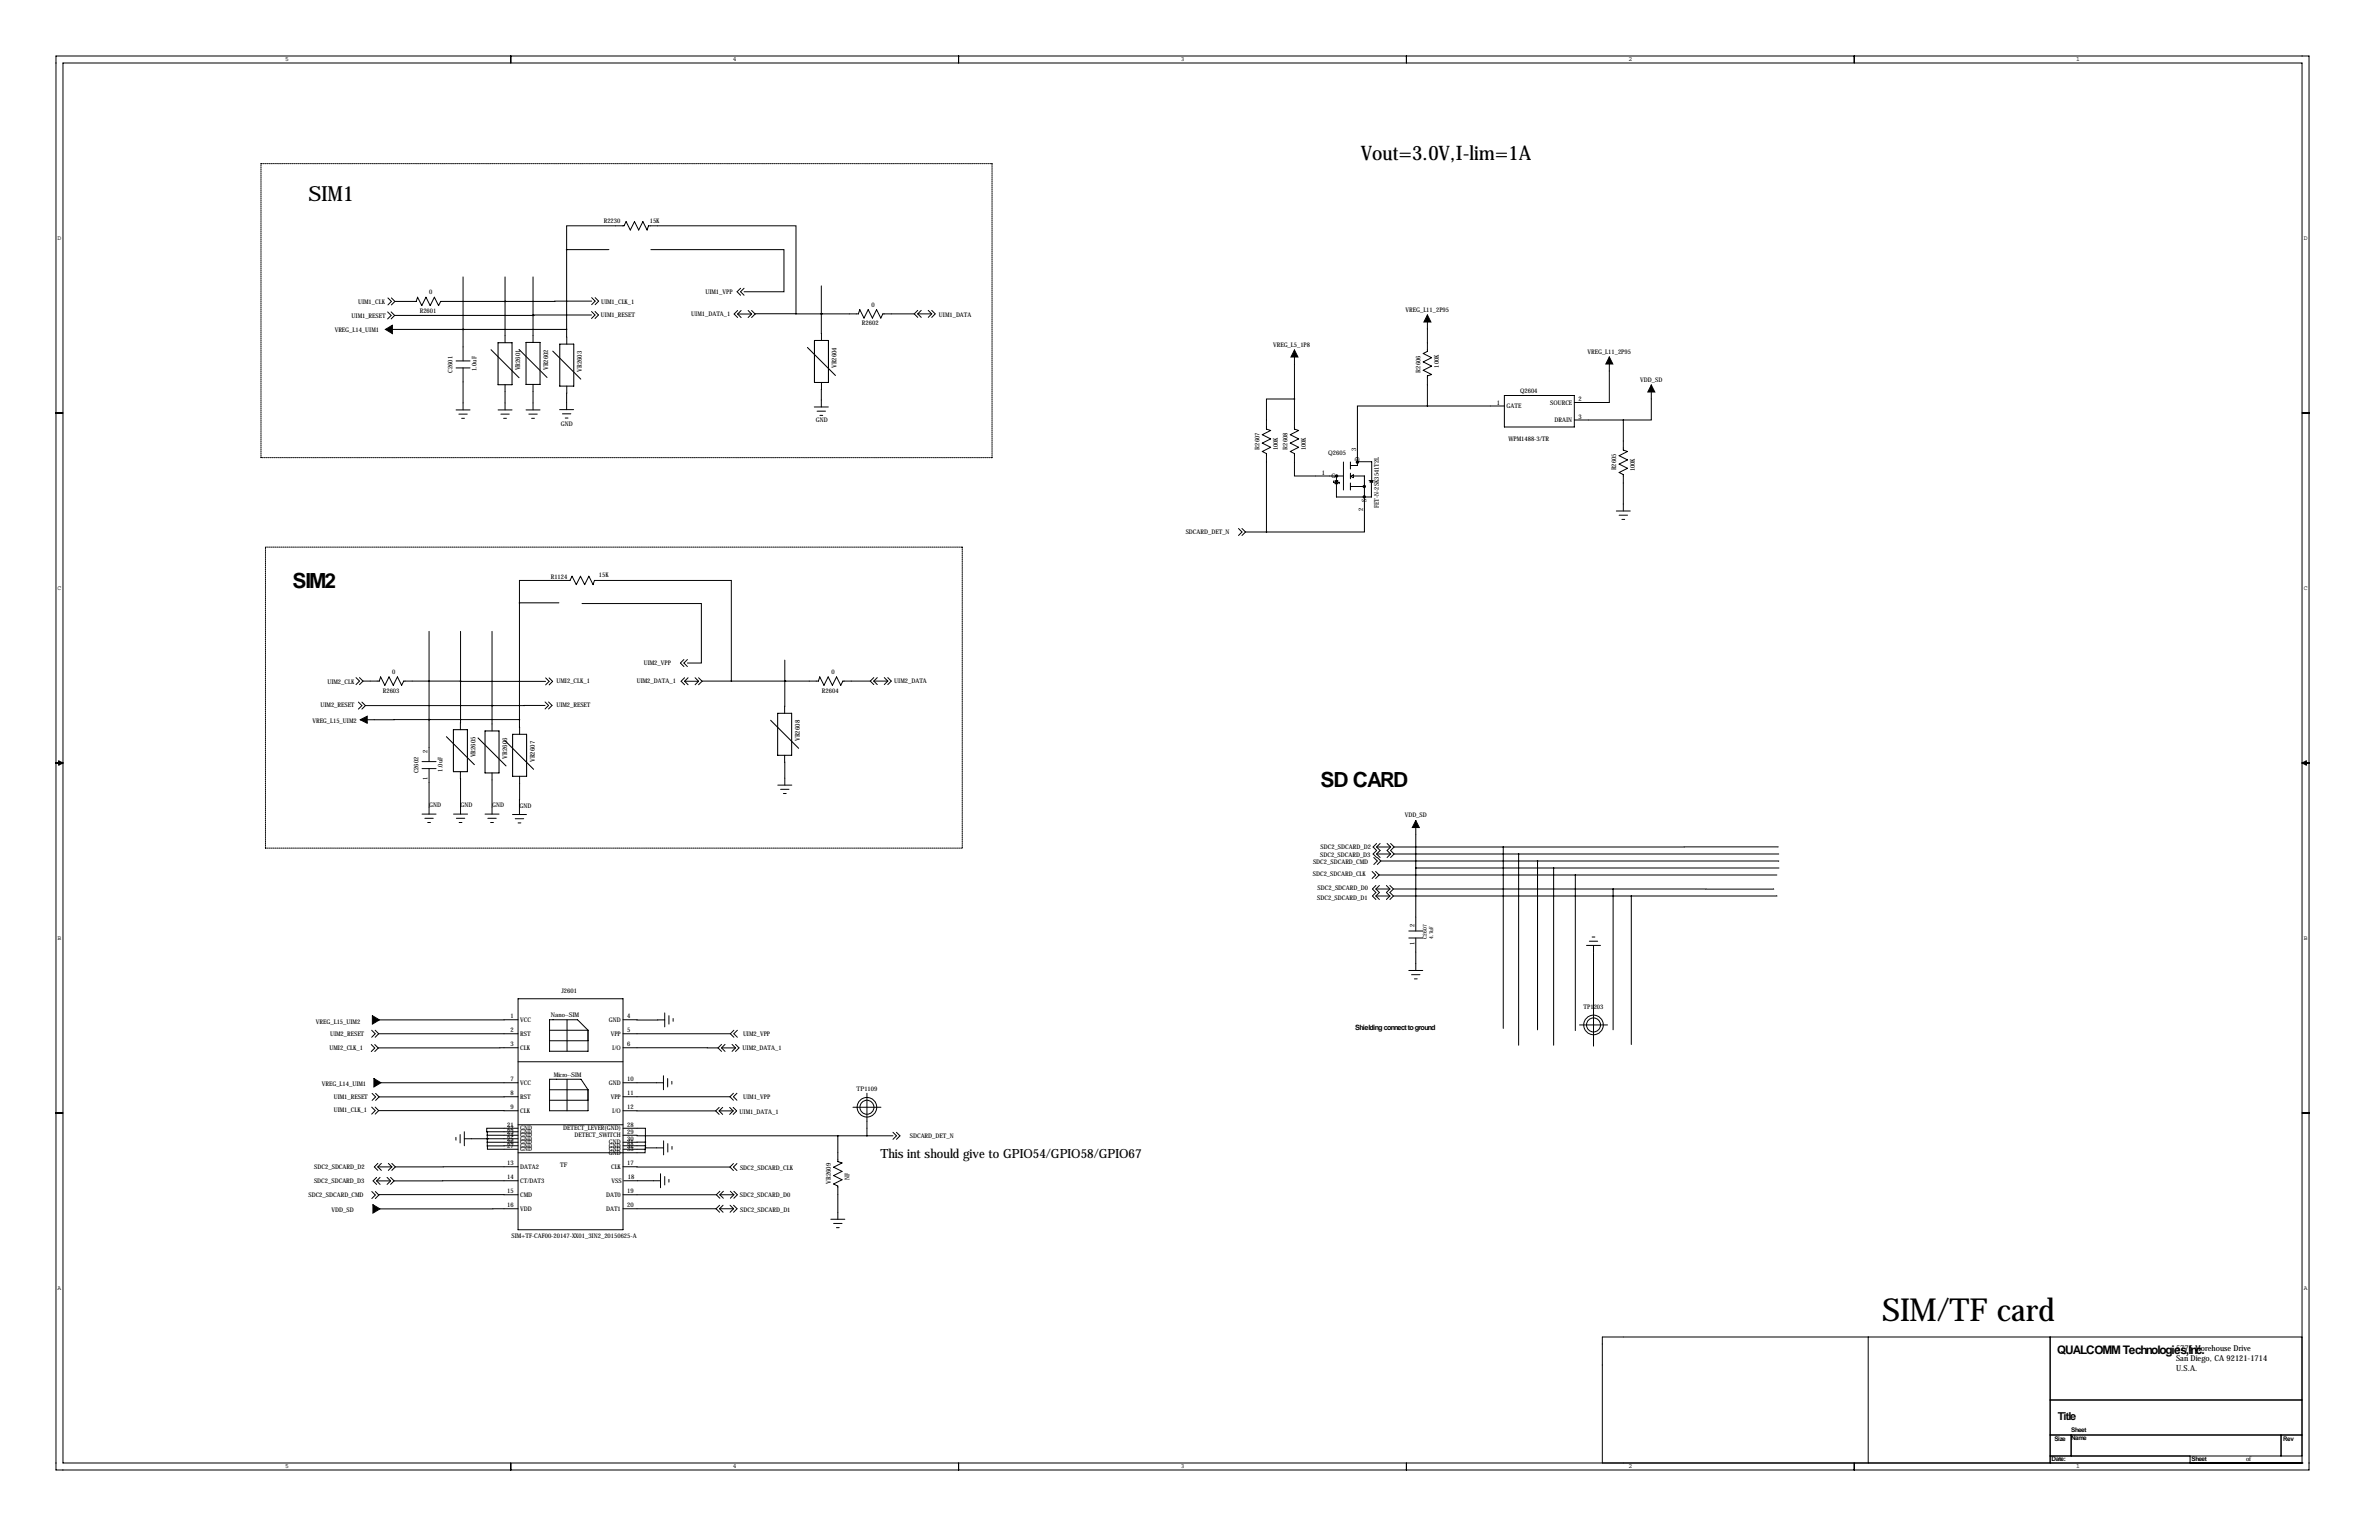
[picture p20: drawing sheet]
<svg xmlns="http://www.w3.org/2000/svg" width="864mm" height="559mm" viewBox="0 0 864 559" stroke-linecap="round" stroke-linejoin="round" font-family="sans-serif">
<defs><g id="words">
<text font-size="11.5" x="683.3" y="479.3">SIM/TF card</text>
<g font-size="7.6">
<text x="112" y="73">SIM1</text>
<text x="106.1" y="213.3">SIM2</text>
<text x="479.3" y="285.5">SD CARD</text>
</g>
<text font-size="7.3" x="494" y="57.9">Vout=3.0V,I-lim=1A</text>
<text font-size="4.6" x="319.6" y="420.2">This int should give to GPIO54/GPIO58/GPIO67</text>
<text font-size="4.3" x="746.8" y="491.2">QUALCOMM Technologies,Inc.</text>
<text font-size="4" x="747" y="515.1">Title</text>
<g font-size="3">
<text x="789.9" y="490.1">5775 Morehouse Drive</text>
<text x="789.9" y="497.6">U.S.A.</text>
<text x="789.9" y="493.8">San Diego, CA 92121-1714</text>
</g>
<text font-size="2.6" x="491.9" y="373.7">Shielding connect to ground</text>
<g font-size="2.4">
<text x="188.8" y="134.4" transform="rotate(-90 188.8 134.4)">VR2601</text>
<text x="199" y="134.3" transform="rotate(-90 199 134.3)">VR2602</text>
<text x="211.2" y="134.9" transform="rotate(-90 211.2 134.9)">VR2603</text>
<text x="303.7" y="133.6" transform="rotate(-90 303.7 133.6)">VR2604</text>
<text x="290.3" y="268.9" transform="rotate(-90 290.3 268.9)">VR2608</text>
<text x="172.6" y="274.8" transform="rotate(-90 172.6 274.8)">VR2605</text>
<text x="184.1" y="275.3" transform="rotate(-90 184.1 275.3)">VR2606</text>
<text x="194.1" y="276.5" transform="rotate(-90 194.1 276.5)">VR2607</text>
<text x="301.6" y="429.6" transform="rotate(-90 301.6 429.6)">VR2609</text>
<text x="308.3" y="428.1" transform="rotate(-90 308.3 428.1)">NF</text>
</g>
<g font-size="2.3">
<text x="103.5" y="22.2">5</text>
<text x="266" y="22.2">4</text>
<text x="428.6" y="22.2">3</text>
<text x="591.2" y="22.2">2</text>
<text x="753.7" y="22.2">1</text>
<text x="219.2" y="81">R2230</text>
<text x="235.9" y="80.8">15K</text>
<text x="20.9" y="87">D</text>
<text x="836.3" y="87">D</text>
<text x="155.8" y="106.8">0</text>
<text x="256.1" y="106.7">UIM1_VPP</text>
<text x="130" y="110.1">UIM1_CLK</text>
<text x="152.4" y="113.5">R2601</text>
<text x="218.2" y="110.2">UIM1_CLK_1</text>
<text x="316.3" y="111.4">0</text>
<text x="510.3" y="113">VREG_L11_2P95</text>
<text x="127.6" y="115.3">UIM1_RESET</text>
<text x="218.1" y="115.1">UIM1_RESET</text>
<text x="251" y="114.8">UIM1_DATA_1</text>
<text x="312.9" y="118">R2602</text>
<text x="340.8" y="114.9">UIM1_DATA</text>
<text x="121.5" y="120.5">VREG_L14_UIM1</text>
<text x="462.2" y="126.1">VREG_L5_1P8</text>
<text x="576.3" y="128.3">VREG_L11_2P95</text>
<text x="164.3" y="135.3" transform="rotate(-90 164.3 135.3)">C2601</text>
<text x="173" y="134.6" transform="rotate(-90 173 134.6)">1.0uF</text>
<text x="515.6" y="135.2" transform="rotate(-90 515.6 135.2)">R2606</text>
<text x="522.3" y="133.4" transform="rotate(-90 522.3 133.4)">100K</text>
<text x="551.8" y="142.5">Q2604</text>
<text x="595.4" y="138.4">VDD_SD</text>
<text x="543.4" y="146.8">1</text>
<text x="546.9" y="148.1">GATE</text>
<text x="562.7" y="146.9">SOURCE</text>
<text x="573" y="145.5">2</text>
<text x="203.6" y="154.6">GND</text>
<text x="296.1" y="153.3">GND</text>
<text x="564.3" y="153.2">DRAIN</text>
<text x="573" y="151.9">3</text>
<text x="547.6" y="160.1">W</text>
<text x="549.5" y="160.1">PM1488-3/TR</text>
<text x="457.2" y="163.1" transform="rotate(-90 457.2 163.1)">R2607</text>
<text x="463.9" y="163.4" transform="rotate(-90 463.9 163.4)">100K</text>
<text x="467.4" y="163.1" transform="rotate(-90 467.4 163.1)">R2608</text>
<text x="474.1" y="163.4" transform="rotate(-90 474.1 163.4)">100K</text>
<text x="482.2" y="165.1">Q2605</text>
<text x="492.3" y="163.6" transform="rotate(-90 492.3 163.6)">3</text>
<text x="493.6" y="167.3" transform="rotate(-90 493.6 167.3)">D</text>
<text x="479.9" y="172.2">1</text>
<text x="483.4" y="173.5">G</text>
<text x="586.7" y="170.7" transform="rotate(-90 586.7 170.7)">R2605</text>
<text x="593.4" y="171" transform="rotate(-90 593.4 171)">100K</text>
<text x="494.8" y="185.6" transform="rotate(-90 494.8 185.6)">2</text>
<text x="496.1" y="182.1" transform="rotate(-90 496.1 182.1)">S</text>
<text x="500.6" y="184.2" transform="rotate(-90 500.6 184.2)">FET-N-2SK3541T2L</text>
<text x="430.4" y="193.9">SDCARD_DET_N</text>
<text x="217.4" y="209.4">15K</text>
<text x="20.9" y="214">C</text>
<text x="199.9" y="210.1">R1124</text>
<text x="836.3" y="214">C</text>
<text x="142.4" y="244.6">0</text>
<text x="233.7" y="241.2">UIM2_VPP</text>
<text x="301.8" y="244.6">0</text>
<text x="118.9" y="248.1">UIM2_CLK</text>
<text x="139" y="251.3">R2603</text>
<text x="202" y="247.9">UMI2_CLK_1</text>
<text x="231.1" y="248">UIM2_DATA_1</text>
<text x="298.4" y="251.3">R2604</text>
<text x="324.6" y="248">UIM2_DATA</text>
<text x="116.3" y="256.6">UIM2_RESET</text>
<text x="202" y="256.7">UIM2_RESET</text>
<text x="113.4" y="262.2">VREG_L15_UIM2</text>
<text x="155.2" y="273.3" transform="rotate(-90 155.2 273.3)">2</text>
<text x="151.9" y="280.7" transform="rotate(-90 151.9 280.7)">C2602</text>
<text x="160.7" y="280" transform="rotate(-90 160.7 280)">1.0uF</text>
<text x="155.2" y="283.1" transform="rotate(-90 155.2 283.1)">1</text>
<text x="155.8" y="292.9">GND</text>
<text x="167.2" y="292.9">GND</text>
<text x="178.6" y="292.9">GND</text>
<text x="188.6" y="293">GND</text>
<text x="509.9" y="296.5">VDD_SD</text>
<text x="479.2" y="310.8">SDC2_SDCARD_D3</text>
<text x="479.4" y="308.2">SDC2_SDCARD_D2</text>
<text x="476.6" y="313.4">SDC2_SDCARD_CMD</text>
<text x="476.6" y="318">SDC2_SDCARD_CLK</text>
<text x="478.3" y="323">SDC2_SDCARD_D0</text>
<text x="478.2" y="326.5">SDC2_SDCARD_D1</text>
<text x="20.9" y="341">B</text>
<text x="513.4" y="336.3" transform="rotate(-90 513.4 336.3)">2</text>
<text x="836.3" y="341">B</text>
<text x="513.4" y="343.1" transform="rotate(-90 513.4 343.1)">1</text>
<text x="203.8" y="360.4">J2601</text>
<text x="114.7" y="371.4">VREG_L15_UIM2</text>
<text x="185.4" y="369.5">1</text>
<text x="188.8" y="370.8">VCC</text>
<text x="200" y="369">Nano--SIM</text>
<text x="221.1" y="370.8">GND</text>
<text x="227.7" y="369.5">4</text>
<text x="574.8" y="366.1">TP1203</text>
<text x="119.8" y="376">UIM2_RESET</text>
<text x="185.4" y="374.6">2</text>
<text x="188.8" y="375.9">RST</text>
<text x="221.7" y="375.9">VPP</text>
<text x="227.7" y="374.6">5</text>
<text x="269.7" y="376">UIM2_VPP</text>
<text x="119.6" y="380.9">UMI2_CLK_1</text>
<text x="185.4" y="379.7">3</text>
<text x="188.8" y="381">CLK</text>
<text x="222.2" y="381">I/O</text>
<text x="227.7" y="379.7">6</text>
<text x="269.5" y="381.1">UIM2_DATA_1</text>
<text x="116.8" y="394.1">VREG_L14_UIM1</text>
<text x="185.4" y="392.4">7</text>
<text x="188.8" y="393.7">VCC</text>
<text x="201" y="390.9">Micro--SIM</text>
<text x="221.1" y="393.7">GND</text>
<text x="227.7" y="392.4">10</text>
<text x="310.9" y="395.9">TP1109</text>
<text x="121.2" y="398.7">UIM1_RESET</text>
<text x="185.4" y="397.5">8</text>
<text x="188.8" y="398.8">RST</text>
<text x="221.7" y="398.8">VPP</text>
<text x="227.7" y="397.5">11</text>
<text x="269.8" y="398.8">UIM1_VPP</text>
<text x="121.2" y="403.7">UIM1_CLK_1</text>
<text x="185.4" y="402.5">9</text>
<text x="188.8" y="403.9">CLK</text>
<text x="222.2" y="403.9">I/O</text>
<text x="227.7" y="402.5">12</text>
<text x="268.5" y="404.1">UIM1_DATA_1</text>
<text x="184.2" y="408.9">21</text>
<text x="184.2" y="410.2">22</text>
<text x="184.2" y="411.4">23</text>
<text x="184.2" y="412.7">24</text>
<text x="184.2" y="414">25</text>
<text x="188.8" y="410.2">GND</text>
<text x="188.8" y="411.5">GND</text>
<text x="188.8" y="412.7">GND</text>
<text x="204.4" y="410.2">DETECT_LEVER(GND)</text>
<text x="208.5" y="412.7">DETECT_SW</text>
<text x="220.5" y="412.7">ITCH</text>
<text x="227.7" y="408.9">28</text>
<text x="227.7" y="411.4">29</text>
<text x="227.7" y="414">30</text>
<text x="330.3" y="412.9">SDCARD_DET_N</text>
<text x="184.2" y="415.2">26</text>
<text x="184.2" y="416.5">27</text>
<text x="188.8" y="414">GND</text>
<text x="188.8" y="415.3">GND</text>
<text x="188.8" y="416.6">GND</text>
<text x="188.8" y="417.8">GND</text>
<text x="221.1" y="415.3">GND</text>
<text x="221.1" y="416.6">GND</text>
<text x="221.1" y="417.8">GND</text>
<text x="221.1" y="419.1">GND</text>
<text x="227.7" y="415.2">31</text>
<text x="227.7" y="416.5">32</text>
<text x="227.7" y="417.8">33</text>
<text x="114.1" y="424.3">SDC2_SDCARD_D2</text>
<text x="184.2" y="422.9">13</text>
<text x="188.8" y="424.2">DATA2</text>
<text x="203.3" y="423.4">TF</text>
<text x="221.8" y="424.2">CLK</text>
<text x="227.7" y="422.9">17</text>
<text x="268.6" y="424.6">SDC2_SDCARD_CLK</text>
<text x="114" y="429.3">SDC2_SDCARD_D3</text>
<text x="184.2" y="427.9">14</text>
<text x="188.8" y="429.3">CT/DAT3</text>
<text x="222" y="429.3">VSS</text>
<text x="227.9" y="427.9">18</text>
<text x="112" y="434.2">SDC2_SDCARD_CMD</text>
<text x="184.2" y="433">15</text>
<text x="188.8" y="434.3">CMD</text>
<text x="220" y="434.3">DAT0</text>
<text x="227.7" y="433">19</text>
<text x="268.6" y="434.3">SDC2_SDCARD_D0</text>
<text x="120.3" y="439.7">VDD_SD</text>
<text x="184.2" y="438.1">16</text>
<text x="188.8" y="439.4">VDD</text>
<text x="220" y="439.4">DAT1</text>
<text x="227.7" y="438.1">20</text>
<text x="268.7" y="439.6">SDC2_SDCARD_D1</text>
<text x="185.6" y="449.1">SIM+TF-CAF00-20147-XX01_3IN2_20150625-A</text>
<text x="20.9" y="468">A</text>
<text x="836.3" y="468">A</text>
<text x="751.8" y="519.6">Sheet</text>
<text x="745.7" y="522.7">Size</text>
<text x="751.8" y="522.5">Name</text>
<text x="828.8" y="523">Rev</text>
<text x="103.5" y="532.8">5</text>
<text x="266" y="532.8">4</text>
<text x="428.6" y="532.8">3</text>
<text x="591.2" y="532.8">2</text>
<text x="744.7" y="530.1">Date:</text>
<text x="753.7" y="532.8">1</text>
<text x="795.5" y="530.1">Sheet</text>
<text x="815.3" y="530.1">of</text>
</g>
<g font-size="2">
<text x="518" y="340.6" transform="rotate(-90 518 340.6)">C2607</text>
<text x="520.3" y="340.6" transform="rotate(-90 520.3 340.6)">4.7uF</text>
</g>
</g></defs>
<g fill="none" stroke="#000" stroke-width=".36">
<path d="M20.3 20.3h817.9v513.1h-817.9zM22.9 22.9h812.8v508h-812.8zM185.4 20.3v2.6M348 20.3v2.6M510.5 20.3v2.6M673.1 20.3v2.6M205.7 90.6v-8.7h20.8l.8-1.5 1.5 3.1 1.5-3.1 1.6 3.1 1.5-3.1 1.5 3.1 .5-1.6h53.6v31.9M205.7 90.6v28.9M205.7 90.6h15.3M236.3 90.6h48.3v15.3h-14.5M139.9 119.5h28.2M140.7 113.2l1.3 1.3-1.3 1.2"/>
<path d="M140.8 108.1l1.3 1.3-1.3 1.2M142 113.2l1.3 1.3M142.1 108.1l1.3 1.3M143.3 114.5l-1.3 1.2M143.3 114.5h50.2M143.4 109.4h7.7l.5-1.6 1.5 3.1 1.5-3.1 1.6 3.1 1.5-3.1 1.5 3.1 .8-1.5h23.3M143.4 109.4l-1.3 1.2M168.1 119.5h37.6M168.1 119.5h.1M168.1 100.5v30.5M183.3 109.4h.1M183.3 100.5v23.9"/>
<path d="M193.5 114.5h.1M193.5 100.5v23.8M205.7 119.5v5.4M214.7 114.3l-21.2 .2M214.7 113l1.3 1.3-1.3 1.3M214.8 109.3l-31.5 .1M214.8 108l1.3 1.3-1.3 1.2M216 113l1.3 1.3-1.3 1.3M216.1 108l1.2 1.3-1.2 1.2M267.8 112.7l-1.3 1.2 1.3 1.3M267.8 113.9l1.2 1.3M267.8 113.9h5"/>
<path d="M268.8 104.6l-1.2 1.3 1.2 1.2M269 112.7l-1.2 1.2M270.1 104.6l-1.3 1.3 1.3 1.2M271.6 112.7l1.2 1.2M272.8 112.7l1.3 1.2M272.8 113.9l-1.2 1.3M274.1 113.9l-1.3 1.3M289 113.8l-14.9 .1M289 113.8l9.1 .1M298.1 113.9l.1 9.6M298.1 113.9h.1M298.1 113.9h13.5l.5-1.5 1.5 3 1.6-3 1.5 3 1.5-3 1.5 3 .8-1.5h11.4"/>
<path d="M298.1 103.7v10.2M331.9 113.9l1.2 1.3M333.1 113.9h5.1M333.1 112.6l-1.2 1.3M333.1 113.9l1.3 1.3M334.4 112.6l-1.3 1.3M337 112.6l1.2 1.3M338.2 112.6l1.3 1.3-1.3 1.3M338.2 113.9l-1.2 1.3M518.2 114.3v13.2l-1.6 .8 3.1 1.5-3.1 1.5 3.1 1.5-3.1 1.6 3.1 1.5-1.5 .5v10.9M165.6 133.5h5M165.6 131h5"/>
<path d="M168.1 133.5v15.2M183.3 139.6v9.1M193.5 139.5v9.2M298.2 138.8l-.1 8.9M469.9 127v28.7l1.5 .5-3 1.5 3 1.6-3 1.5 3 1.5-3 1.5 1.5 .8v8.1h17.8M584.2 129.5v16.6h-12.7M599.4 139.7v12.7h-10.1M20.3 149.9h2.6M165.6 148.7h5M166.6 150.3h3M167.6 151.8h1M180.8 148.7h5.1"/>
<path d="M181.8 150.3h3.1M182.8 151.8h1M191 148.7h5M192 150.3h3M193 151.8h1M203.1 148.6h5.1M204.2 150.2h3M205.2 151.7h1M205.7 140.1v8.5M295.6 147.7h5.1M296.6 149.2h3.1M297.6 150.7h1.1"/>
<path d="M469.9 144.8h-10.2v10.9l1.6 .5-3.1 1.5 3.1 1.6-3.1 1.5 3.1 1.5-3.1 1.5 1.5 .8v28.4M518.2 147.3h-25.4v21.6h-2.6M518.2 147.3h27.9M546.1 143.5h25.4v11.4h-25.4zM571.5 152.4h17.8M589.3 152.4v10.9l1.5 .5-3 1.6 3 1.5-3 1.5 3 1.5-3 1.5 1.5 .8v13.2M835.7 149.9h2.5M484.1 174.5v.5h2.1v.5M484.6 174.5h1l-1 1h1zM485.1 172.7v1.8M487.7 167.6v10.2M490.2 167.6v2.6"/>
<path d="M490.2 171.7v2M490.2 175.3v2.5M490.2 176.5h5.1M490.3 172.8l1-.5v1zM491.2 172.7h4.1v20.3h-35.6M492.7 167.5h5.2v6.9M497 174.4h1.5M497.3 174.9l.5-.5 .5 .5zM497.8 175v5.3h-12.7v-4.8M449.6 191.8l1.2 1.2-1.2 1.3M450.8 191.8l1.3 1.2M452.1 193l-1.3 1.3"/>
<path d="M452.1 193h7.6M586.7 185.4h5.1M587.8 186.9h3M588.8 188.5h1M188.6 218.7v-8.1h18.3l.8-1.5 1.5 3 1.5-3 1.5 3 1.6-3 1.5 3 .5-1.5h49.7v36.5M188.6 218.7v42.4M188.6 218.7h14.3M211.3 219h43.3v21.6h-5.1M155.8 229.1v47.3M167.2 229.1v18.1M178.6 229.1v36.1M248.3 239.3l-1.3 1.3 1.3 1.3"/>
<path d="M249.5 239.3l-1.2 1.3 1.2 1.3M284.9 239.5v7.6M129.2 245.9l1.3 1.2-1.3 1.3M130.1 254.8l1.3 1.2-1.3 1.3M130.5 245.9l1.3 1.2M131.4 254.8l1.2 1.2M131.8 247.1h5.9l.5-1.5 1.5 3.1 1.5-3.1 1.5 3.1 1.6-3.1 1.5 3.1 .8-1.6h20.6M131.8 247.1l-1.3 1.3M132.6 256l-1.2 1.3M132.6 256h46M167.2 247.2l-.1 17.6M167.2 247.2h30.9"/>
<path d="M178.6 256h.1M197.9 256h-19.3M197.9 254.7l1.2 1.3-1.2 1.3M198.1 246l1.2 1.2-1.2 1.3M199.1 254.7l1.3 1.3-1.3 1.3M199.3 246l1.3 1.2-1.3 1.3M248.5 245.9l-1.3 1.3 1.3 1.3M248.5 247.2l1.3 1.3M248.5 247.2h5.1M249.8 245.9l-1.3 1.3M252.3 245.9l1.3 1.3M253.6 245.9l1.3 1.3"/>
<path d="M253.6 247.2l-1.3 1.3M254.9 247.2l-1.3 1.3M265.5 247.1l-10.6 .1M265.5 247.1h31.6l.5-1.5 1.5 3.1 1.5-3.1 1.6 3.1 1.5-3.1 1.5 3.1 .8-1.6h9.9M284.9 247.1l-.1 11.7M284.9 247.1h.1M315.9 247.1l1.3 1.3M317.2 247.1h5.1M317.2 245.9l-1.3 1.2M317.2 247.1l1.3 1.3M318.5 245.9l-1.3 1.2M321 245.9l1.3 1.2"/>
<path d="M322.3 245.9l1.2 1.2-1.2 1.3M322.3 247.1l-1.3 1.3M20.3 276.9h2.6M21.3 276.1l1.6 .8-1.6 .7zM153.2 278.9h5.1M153.2 276.4h5.1M155.8 261.1h.1M155.8 261.1l-25 .1M155.8 278.9v16.5M155.8 261.1h32.8M188.6 261.1v5.3M284.8 274.1l.1 10.8"/>
<path d="M835.7 276.9h2.5M835.7 276.9l1.5-.8v1.5zM153.2 295.4h5.1M154.2 296.9h3.1M155.2 298.4h1.1M164.6 295.4h5.1M165.7 296.9h3M166.7 298.4h1M167.1 280l.1 15.4M176.1 295.4h5.1M177.1 296.9h3M178.1 298.4h1"/>
<path d="M178.6 280.5v14.9M186 295.6h5.1M187 297.1h3.1M188.1 298.6h1M188.6 281.7v13.9M282.3 284.9h5.1M283.4 286.4h3M284.4 287.9h1M513.9 297.7v40.1M498.1 316.2l1.3 1.3-1.3 1.3M498.7 311.1l1.3 1.3-1.3 1.3M499.4 316.2l1.2 1.3"/>
<path d="M499.7 306.1l-1.3 1.2 1.3 1.3-1.3 1.3 1.3 1.2M499.7 307.3l1.3 1.3-1.3 1.3M499.7 307.3h5.1M499.7 309.9l1.3 1.2M499.7 309.9h5.1M500 311.1l1.2 1.3M500.6 317.5l-1.2 1.3M500.6 317.5h144.4M501 306.1l-1.3 1.2M501.2 312.4l-1.2 1.3M501.2 312.4h56.9M503.5 306.1l1.3 1.2"/>
<path d="M504.8 307.3l-1.3 1.3 1.3 1.3M504.8 306.1l1.3 1.2M504.8 309.9l-1.3 1.2M506.1 307.3l-1.3 1.3 1.3 1.3M506.1 307.3h39.6M506.1 309.9l-1.3 1.2M506.1 309.9h139.6M513.9 315h131.9M545.7 307.3h99.8M545.7 307.3v65.9M551.3 309.9v69.4M558.1 312.4l87.6 .1"/>
<path d="M558.1 312.4v61.3M564 315v64.3M571.9 317.5v56.4M499.5 321.3l-1.3 1.3 1.3 1.2-1.3 1.3 1.3 1.3M499.5 322.6l1.2 1.2-1.2 1.3M499.5 322.6h5M499.5 325.1l1.2 1.3M499.5 325.1h5M500.7 321.3l-1.2 1.3M503.3 321.3l1.2 1.3M504.5 322.6l-1.2 1.2 1.2 1.3M504.5 321.3l1.3 1.3"/>
<path d="M504.5 325.1l-1.2 1.3M505.8 322.6l-1.3 1.2 1.3 1.3M505.8 322.6h79.8M505.8 325.1l-1.3 1.3M505.8 325.1h86.4M511.4 337.8h5.1M585.6 322.6v51.1M592.2 325.1v53.9M643.8 322.5l-58.2 .1M645 325l-52.8 .1M511.4 340.4h5.1M511.4 352.1h5.1"/>
<path d="M512.4 353.7h3.1M513.4 355.2h1.1M513.9 340.4v11.7M575.9 343.1h5.1M576.9 341.5h3.1M578 340h1M578.5 343.1v36.4M134.8 379l1.2 1.3-1.2 1.3M134.9 373.8l1.3 1.3-1.3 1.3M136 379l1.3 1.3M136.2 373.8l1.3 1.3M137.5 375.1h50.6"/>
<path d="M137.5 375.1l-1.3 1.3M188.1 370l-50.4 .1M188.1 362.4h38.1v83.8h-38.1zM199.5 370h10.2l3.8 3.8v7.7h-14zM199.5 373.8h14M199.5 377.6h14M205.8 370v11.5M226.2 370l15.1 .1M226.2 375.1h38.9M241.3 367.5v5.1M242.8 368.6v3M244.3 369.6v1"/>
<path d="M261.9 379l-1.2 1.2M263.2 379l-1.3 1.2M265.1 375.1l1.3 1.3M265.7 379l1.3 1.2M266.4 373.8l-1.3 1.3M267 379l1.3 1.2-1.3 1.3M267.7 373.8l-1.3 1.3 1.3 1.3M573.4 371.9h10.1M135.1 396.7l1.2 1.3-1.2 1.3M136.3 396.7l1.3 1.3M137.3 380.3l-1.3 1.3M137.6 398l-1.3 1.3"/>
<path d="M138.3 392.9h49.8M188.1 380.2l-50.8 .1M188.1 398h-50.5M188.1 385.3h38.1M199.5 391.6h11.4l2.6 3.8v7.6h-14zM199.5 395.4h14M199.5 399.2h14M205.8 391.6v11.4M226.2 380.2h34.5M226.2 392.9h14.6M226.2 398h38.8M240.8 390.3v5.1"/>
<path d="M242.4 391.4v3M243.9 392.4v1M260.7 380.2l1.2 1.3M261.9 380.2l1.3 1.3M261.9 380.2h5.1M265 398l1.2 1.2M266.2 396.7l-1.2 1.3M267 380.2l-1.3 1.3M267.5 396.7l-1.3 1.3 1.3 1.2M314.7 396.7v15.4M20.3 403.9h2.6M134.9 401.7l1.3 1.3-1.3 1.3"/>
<path d="M136.2 401.7l1.3 1.3M137.5 403h50.6M137.5 403l-1.3 1.3M165.5 412.7v1M167 411.7v3M168.6 413.2h19.5M168.6 410.7v5M176.9 414.5v1.3M176.9 413.2h.1M176.9 410.7h11.2M176.9 411.9h11.2M176.9 414.5h11.2"/>
<path d="M176.9 410.7v3.8M176.9 415.8v1.2h11.2M188.1 409.4h-11.4v1.3h.2M188.1 415.7l-11.2 .1M188.1 408.1h38.1M226.2 403l33.6 .1M226.2 409.4h8.1v5M226.2 411.9h5v.2h72.9M226.2 415.7h8.1M226.2 417h8M234.2 417v1.3h-46.1M234.3 414.4l-8.1 .1"/>
<path d="M234.3 416.5l-.1 .5M234.3 416.5h6.6M234.3 414.4v2.1M240.9 414v5M242.4 415v3M243.9 416v1M259.8 403.1l1.3 1.3M261.1 401.8l-1.3 1.3M261.1 403.1l1.2 1.3M261.1 403.1h5M262.3 401.8l-1.2 1.3M264.9 401.8l1.2 1.3"/>
<path d="M266.1 401.8l1.3 1.3-1.3 1.3M266.1 403.1l-1.2 1.3M304.1 412.1v9.4l1.6 .5-3.1 1.5 3.1 1.5-3.1 1.6 3.1 1.5-3.1 1.5 1.5 .8v12M304.1 412.1h20.1M309.6 401.8h10.2M324.2 410.9l1.2 1.2-1.2 1.3M325.4 410.9l1.3 1.2-1.3 1.3M835.7 403.9h2.5M135 432.4l1.2 1.2-1.2 1.3M136.2 432.4l1.3 1.2M136.7 427.2l-1.3 1.3 1.3 1.3M136.7 428.5l1.3 1.3"/>
<path d="M136.7 428.5h5.1M137.2 422.1l-1.3 1.3 1.3 1.3M137.2 423.4l1.2 1.3M137.2 423.4h5M137.5 433.6l-1.3 1.3M138 427.2l-1.3 1.3M138.4 422.1l-1.2 1.3M140.5 427.2l1.3 1.3M141 422.1l1.2 1.3M141.8 427.2l1.3 1.3M141.8 428.5l-1.3 1.3M142.2 422.1l1.3 1.3"/>
<path d="M142.2 423.4l-1.2 1.3M143.1 428.5l-1.3 1.3M143.5 423.4l-1.3 1.3M188.1 423.4h-44.6M188.1 428.4l-45 .1M188.1 433.5l-50.6 .1M188.1 438.6l-50.2 .1M226.2 423.4l38.8 .1M226.2 433.5h33.8M226.2 438.6h33.7M226.4 428.4h13.4M239.8 425.9v5.1"/>
<path d="M241.3 426.9v3.1M242.8 427.9v1.1M259.9 438.6l1.3 1.3M260 433.5l1.3 1.3M261.2 438.6h5.1M261.2 437.3l-1.3 1.3M261.2 438.6l1.3 1.3M261.3 433.5h5.1M261.3 432.3l-1.3 1.2M261.3 433.5l1.3 1.3M262.5 437.3l-1.3 1.3M262.6 432.3l-1.3 1.2"/>
<path d="M265 423.5l1.2 1.2M265 437.3l1.3 1.3M265.1 432.3l1.3 1.2M266.2 422.2l-1.2 1.3M266.3 437.3l1.3 1.3-1.3 1.3M266.3 438.6l-1.3 1.3M266.4 432.3l1.3 1.2-1.3 1.3M266.4 433.5l-1.3 1.3M267.5 422.2l-1.3 1.3 1.3 1.2M301.6 442.4h5.1M302.6 443.9h3.1M303.6 445.5h1"/>
<path d="M678.2 485.1v45.8M744.2 485.1v45.8M835.7 485.1h-254v45.8M744.2 508h91.5M185.4 530.9v2.5M348 530.9v2.5M510.5 530.9v2.5M673.1 530.9v2.5M744.2 520.7h91.5M744.2 528.3h91.5M751.8 520.7v7.6M795 530.9h.1"/>
<path d="M795 528.3v2.6M828 520.7v7.6M835.7 530.9h.1"/>
<circle cx="578.5" cy="371.9" r="3.6"/>
<circle cx="578.5" cy="371.9" r="2.54"/>
<circle cx="314.7" cy="401.8" r="3.6"/>
<circle cx="314.7" cy="401.8" r="2.54"/>
</g>
<path d="M94.7 59.4h265.4M360.1 59.4v106.7M94.7 166.1v-106.7M360.1 166.1h-265.4M96.4 198.5h252.9M349.3 198.5v109.2M96.4 307.7v-109.2M349.3 307.7h-252.9" fill="none" stroke="#000" stroke-width=".36" stroke-dasharray=".4 .4"/>
<g fill="none" stroke="#000" stroke-width=".38">
<path d="M178.3 126.9l10.1 10.2M180.8 124.4h5.1v15.2h-5.1zM188.4 126.8l10.2 10.2M191 124.3h5v15.2h-5zM200.7 127.4l10.1 10.2M203.2 124.9h5.1v15.2h-5.1zM293.1 126.1l10.2 10.1M295.7 123.5h5v15.3h-5zM282.3 258.8h5.1v15.3h-5.1zM162.1 267.3l10.1 10.2M164.6 264.8h5.1v15.2h-5.1zM173.5 267.8l10.2 10.1"/>
<path d="M176.1 265.2h5.1v15.3h-5.1zM183.5 269l10.2 10.1M186.1 266.4h5.1v15.3h-5.1zM279.8 261.4l10.1 10.1"/>
</g>
<g fill="none" stroke="#000" stroke-width=".51">
<circle cx="485.2" cy="172.7" r=".36"/>
<circle cx="492.8" cy="167.7" r=".36"/>
<circle cx="495.2" cy="176.5" r=".36"/>
<circle cx="495.2" cy="180.3" r=".36"/>
</g>
<path d="M139.9 119.5l2.5-1.5v3.1zM518.2 114.3l1.2 2.5h-2.5zM469.9 127l1.3 2.5h-2.6zM584.2 129.5l1.3 2.6h-2.6zM599.4 139.7l1.3 2.5h-2.5zM130.8 261.2l2.5-1.3v2.5zM513.9 297.7l1.3 2.6h-2.5zM135.2 368.6l2.5 1.5-2.5 1.5zM135.7 391.4l2.6 1.5-2.6 1.5zM135.4 437.1l2.5 1.6-2.5 1.5z" fill="#000" stroke="#000" stroke-width=".36"/>
<path d="M155.7 261.1a.05 .05 0 0 0 .1 0 .05 .05 0 0 0-.1 0zM298.1 113.9a.05 .05 0 0 0 .1 0 .05 .05 0 0 0-.1 0zM298.1 113.9a.05 .05 0 0 0 .1 0 .05 .05 0 0 0-.1 0zM183.3 109.4a.05 .05 0 0 0 .1 0 .05 .05 0 0 0-.1 0zM155.7 261.1a.05 .05 0 0 0 .1 0 .05 .05 0 0 0-.1 0zM558.1 312.4a.05 .05 0 0 0 .1 0 .05 .05 0 0 0-.1 0zM571.8 317.5a.05 .05 0 0 0 .1 0 .05 .05 0 0 0-.1 0zM288.9 113.8a.05 .05 0 0 0 .1 0 .05 .05 0 0 0-.1 0zM513.9 315a.05 .05 0 0 0 .1 0 .05 .05 0 0 0-.1 0zM183.3 109.4a.05 .05 0 0 0 .1 0 .05 .05 0 0 0-.1 0zM176.9 415.8a.05 .05 0 0 0 .1 0 .05 .05 0 0 0-.1 0zM304.1 412.1a.05 .05 0 0 0 .1 0 .05 .05 0 0 0-.1 0zM518.1 147.3a.05 .05 0 0 0 .1 0 .05 .05 0 0 0-.1 0zM459.7 193a.05 .05 0 0 0 .1 0 .05 .05 0 0 0-.1 0z" fill="#000" stroke="#000" stroke-width=".51"/>
<use href="#words"/>
</svg>
